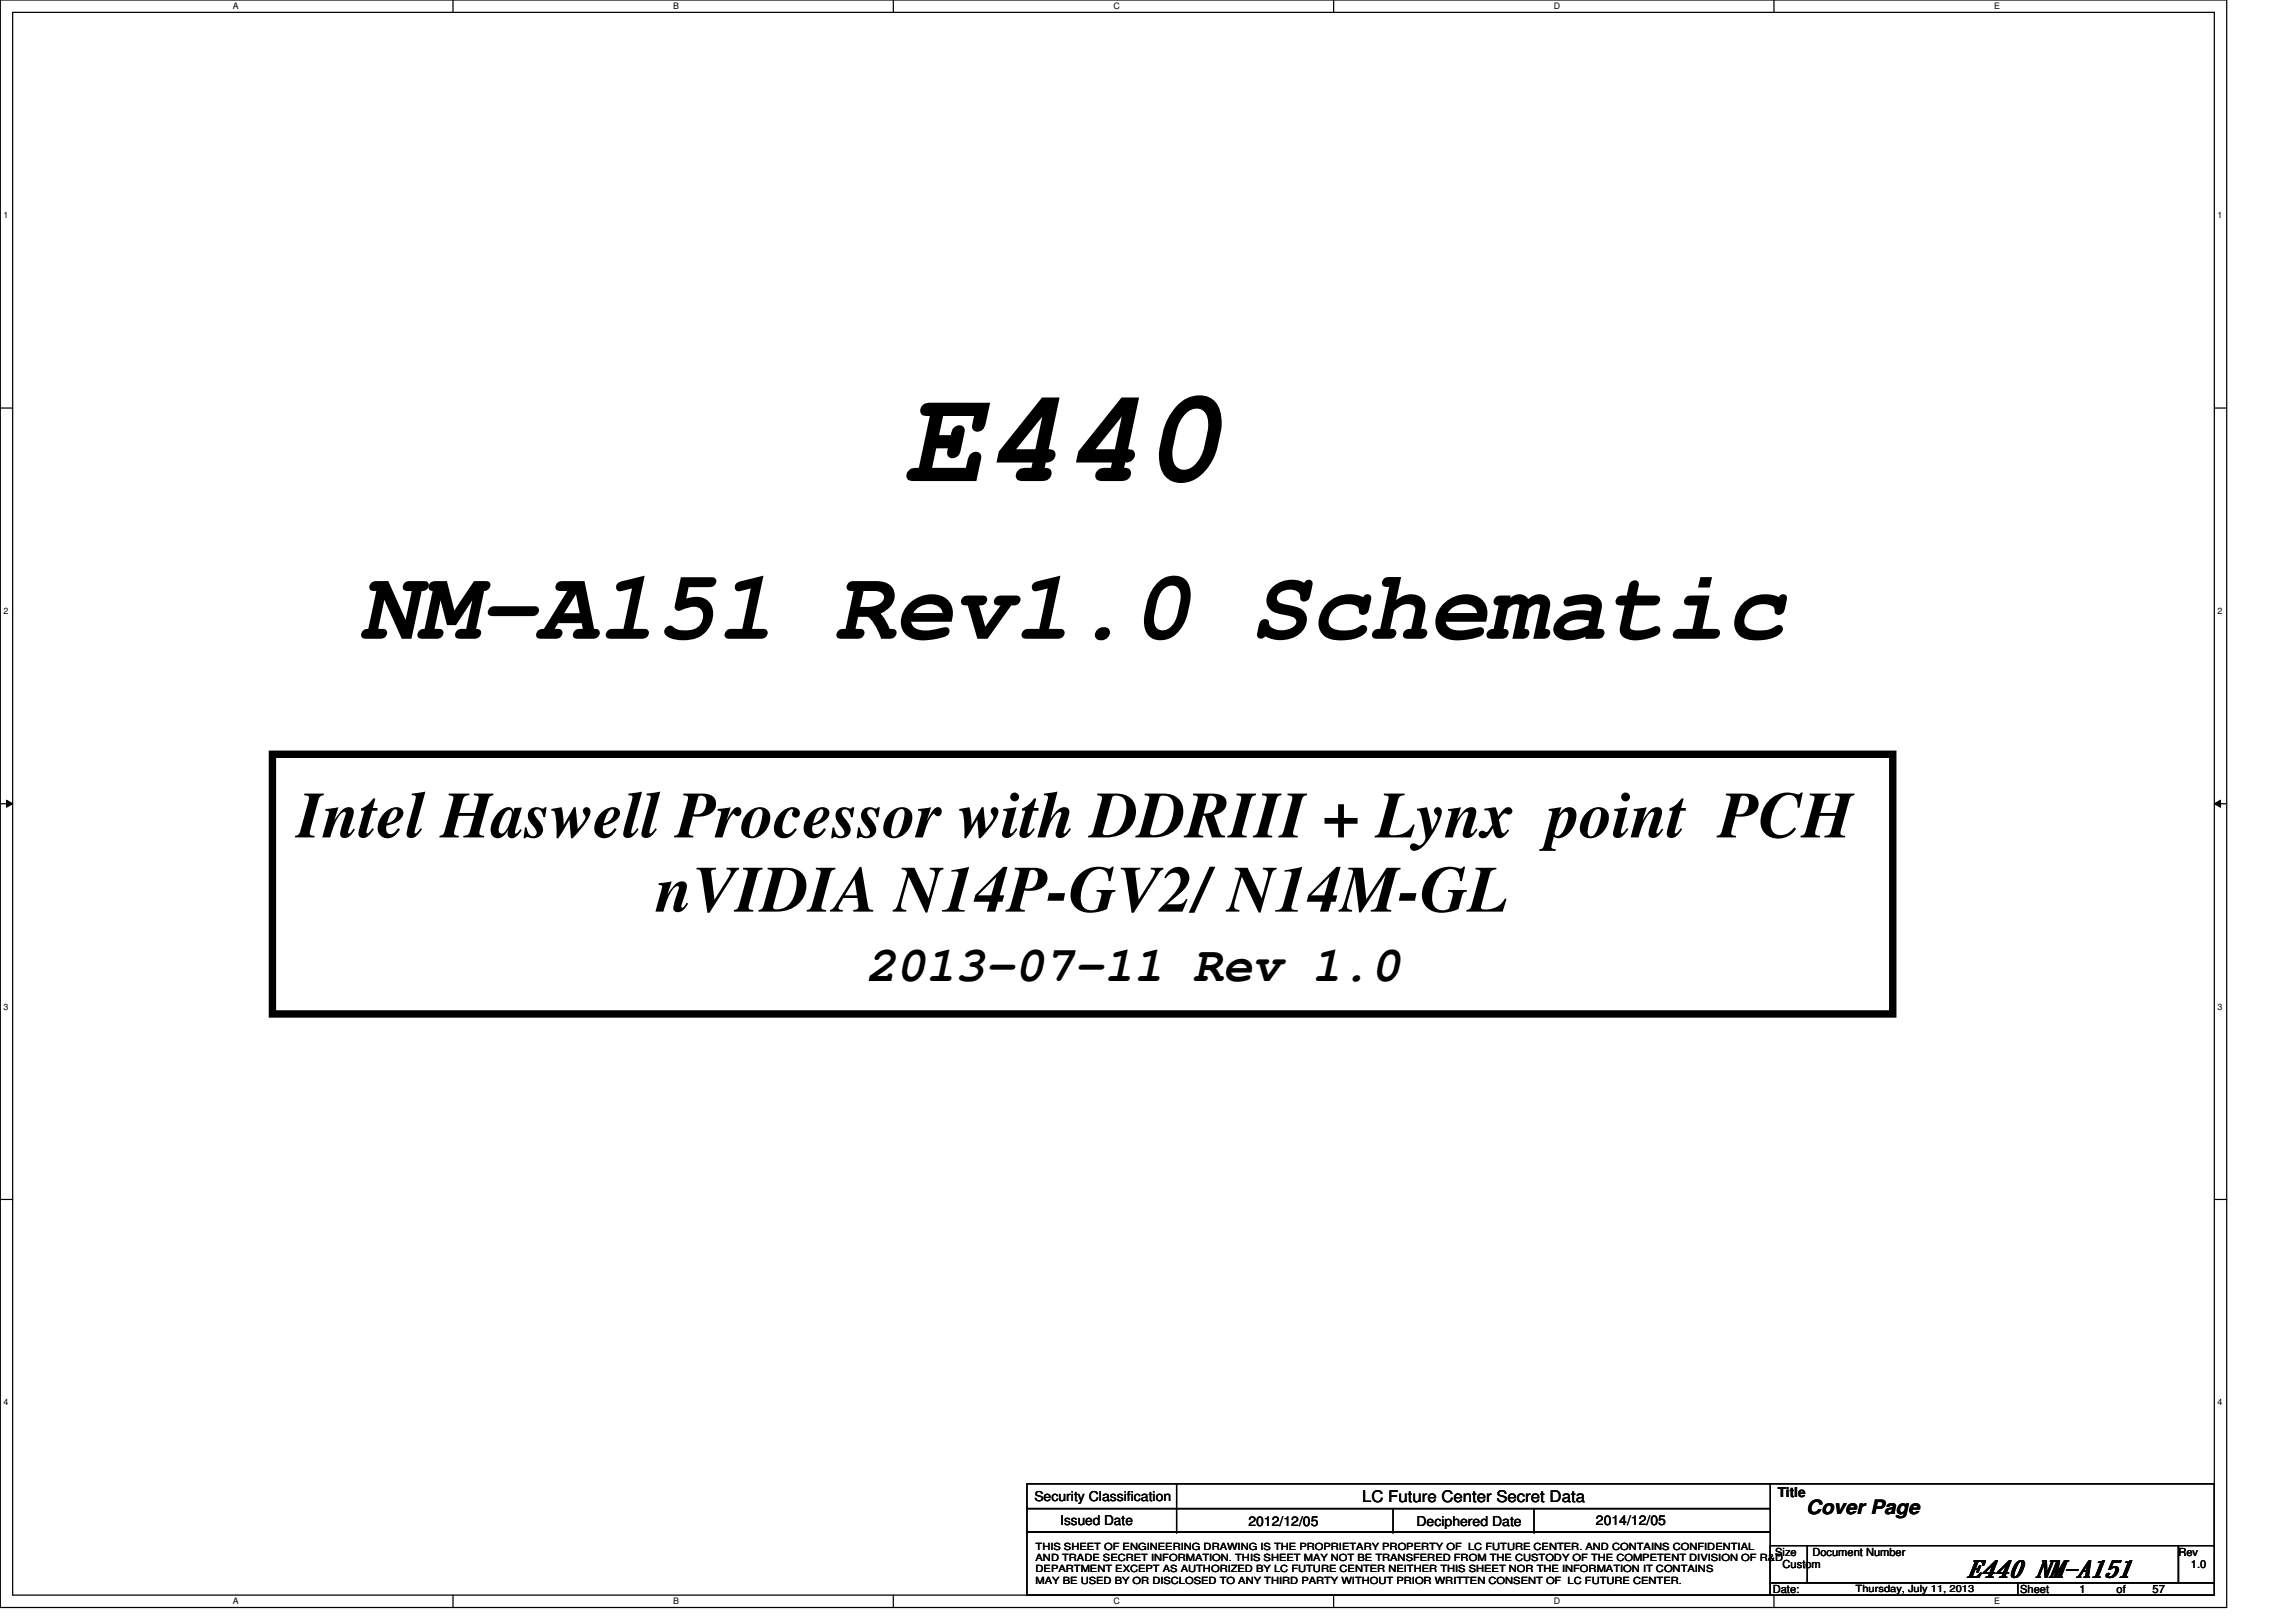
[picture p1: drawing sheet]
<svg xmlns="http://www.w3.org/2000/svg" width="297mm" height="210mm" viewBox="0 0 297 210" stroke-linecap="round" stroke-linejoin="round" font-family="sans-serif">
<defs><g id="words">
<text font-size="12.8" x="46.4" y="82.7">NM-A151 Rev1.0 Schematic</text>
<g font-size="8.5">
<text x="38.4" y="108.4">Intel Haswell Processor with DDRIII + Lynx point PCH</text>
<text x="84.8" y="118">nVIDIA N14P-GV2/ N14M-GL</text>
</g>
<text font-size="6.4" x="112.1" y="126.9">2013-07-11 Rev 1.0</text>
<text font-size="3" x="254.6" y="204.1">E440 NM-A151</text>
<text font-size="2.6" x="233.7" y="195.9">Cover Page</text>
<text font-size="2.1" x="176.2" y="194.4">LC Future Center Secret Data</text>
<g font-size="1.8">
<text x="133.8" y="194.3">Security Classification</text>
<text x="137.2" y="197.3">Issued Date</text>
<text x="161.5" y="197.5">2012/12/05</text>
<text x="183.3" y="197.5">Deciphered Date</text>
<text x="206.5" y="197.3">2014/12/05</text>
<text x="230" y="193.8">Title</text>
</g>
<g font-size="1.4">
<text x="229.7" y="201.3">Size</text>
<text x="230.6" y="202.9">Custom</text>
<text x="234.5" y="201.3">Document Number</text>
<text x="281.8" y="201.3">Rev</text>
<text x="283.4" y="202.9">1.0</text>
<text x="229.4" y="206.1">Date:</text>
<text x="261.4" y="206.1">Sheet</text>
<text x="269" y="206.1">1</text>
<text x="273.8" y="206.1">of</text>
<text x="278.5" y="206.1">57</text>
</g>
<g font-size="1.3">
<text x="134" y="200.5">THIS SHEET OF ENGINEERING DRAWING IS THE PROPRIETARY PROPERTY OF LC FUTURE CENTER. AND CONTAINS CONFIDENTIAL</text>
<text x="134" y="202">AND TRADE SECRET INFORMATION. THIS SHEET MAY NOT BE TRANSFERED FROM THE CUSTODY OF THE COMPETENT DIVISION OF R&amp;D</text>
<text x="134" y="203.5">DEPARTMENT EXCEPT AS AUTHORIZED BY LC FUTURE CENTER NEITHER THIS SHEET NOR THE INFORMATION IT CONTAINS</text>
<text x="134" y="204.9">MAY BE USED BY OR DISCLOSED TO ANY THIRD PARTY WITHOUT PRIOR WRITTEN CONSENT OF LC FUTURE CENTER.</text>
<text x="240.1" y="206">Thursday, July 11, 2013</text>
</g>
<g font-size="1.1">
<text x="30.1" y="1.2">A</text>
<text x="87.1" y="1.2">B</text>
<text x="144.1" y="1.2">C</text>
<text x="201" y="1.2">D</text>
<text x="258" y="1.2">E</text>
<text x=".4" y="28.2">1</text>
<text x="286.9" y="28.2">1</text>
<text x=".4" y="79.4">2</text>
<text x="286.9" y="79.4">2</text>
<text x=".4" y="130.6">3</text>
<text x="286.9" y="130.6">3</text>
<text x=".4" y="181.9">4</text>
<text x="286.9" y="181.9">4</text>
<text x="30.1" y="207.6">A</text>
<text x="87.1" y="207.6">B</text>
<text x="144.1" y="207.6">C</text>
<text x="201" y="207.6">D</text>
<text x="258" y="207.6">E</text>
</g>
</g></defs>
<path d="M0 0h288.1v208h-288.1zM1.6 1.6h284.9v204.8h-284.9z" fill="none" stroke="#000" stroke-width=".16"/>
<g fill="#fff">
<path d="M30.1 .2h.8v1.2h-.8z"/>
<path d="M30.1 206.6h.8v1.3h-.8z"/>
</g>
<path d="M58.6 0v1.6M58.6 206.4v1.6" fill="none" stroke="#000" stroke-width=".16"/>
<g fill="#fff">
<path d="M87.1 .2h.7v1.2h-.7z"/>
<path d="M87.1 206.6h.7v1.3h-.7z"/>
</g>
<path d="M115.6 0v1.6M115.6 206.4v1.6" fill="none" stroke="#000" stroke-width=".16"/>
<g fill="#fff">
<path d="M144.1 .2h.8v1.2h-.8z"/>
<path d="M144.1 206.6h.8v1.3h-.8z"/>
</g>
<path d="M172.5 0v1.6M172.5 206.4v1.6" fill="none" stroke="#000" stroke-width=".16"/>
<g fill="#fff">
<path d="M201 .2h.8v1.2h-.8z"/>
<path d="M201 206.6h.8v1.3h-.8z"/>
</g>
<path d="M229.5 0v1.6M229.5 206.4v1.6" fill="none" stroke="#000" stroke-width=".16"/>
<g fill="#fff">
<path d="M258 .2h.7v1.2h-.7z"/>
<path d="M258 206.6h.7v1.3h-.7z"/>
<path d="M.4 27.2h.7v1.3h-.7z"/>
<path d="M286.9 27.2h.6v1.3h-.6z"/>
<path d="M.4 78.4h.7v1.3h-.7z"/>
<path d="M286.9 78.4h.6v1.3h-.6z"/>
</g>
<path d="M0 52.8h1.6M286.5 52.8h1.6" fill="none" stroke="#000" stroke-width=".16"/>
<g fill="#fff">
<path d="M.4 129.6h.7v1.3h-.7z"/>
<path d="M286.9 129.6h.6v1.3h-.6z"/>
</g>
<path d="M0 104h1.6M286.5 104h1.6" fill="none" stroke="#000" stroke-width=".16"/>
<path d="M.8 103.5l.8 .5-.8 .5zM286.5 104l.8-.5v1z" fill="#000"/>
<path d="M.8 103.5l.8 .5-.8 .5zM286.5 104l.8-.5v1z" fill="none" stroke="#000" stroke-width=".13"/>
<g fill="#fff">
<path d="M.4 180.8h.7v1.3h-.7z"/>
<path d="M286.9 180.8h.6v1.3h-.6z"/>
</g>
<g fill="none" stroke="#000" stroke-width=".16">
<path d="M0 155.2h1.6M286.5 155.2h1.6M132.9 192h96.1v3.2h-96.1zM132.9 195.2h96.1v3.1h-96.1zM132.9 198.3h96.1v8.1h-96.1zM152.2 195.2h.1M152.2 198.3h.1M152.2 192v6.3M180.2 198.3h.1M180.2 195.2v3.1M198.5 198.3h.1M198.5 195.2v3.1"/>
<path d="M228.9 192h57.6M286.5 192h.1M286.5 192v8M229 200h4.8v4.8h-4.8zM229 204.8h32v1.6h-32zM233.8 200h48v4.8h-48zM261 204.8h25.5v1.6h-25.5zM281.8 200h4.7v4.8h-4.7z"/>
</g>
<path d="M35.2 97.6h209.7v33.6h-209.7z" fill="none" stroke="#000" stroke-width=".96"/>
<path d="M119.3 52.5a1.26 1.26 0 0 1 1.1-.4h7.7l-.6 2.6a1.01 1.01 0 0 1-.5 1 1.01 1.01 0 0 1-1.2-.1v-.5l.2-1.3h-4l-.5 2.5h1.5a1.14 1.14 0 0 1 1.5-1.2l.2 .3 .1 .3-.5 2.5a1.05 1.05 0 0 1-1.6 .9l-.2-.4 .1-.7h-1.5l-.5 2.5h4.4l.2-.9a1.04 1.04 0 0 1 1.6-.9l.1 .2v.3l-.6 3.1h-8.1a.81 .81 0 0 1-.9-.6 .81 .81 0 0 1 .4-1l.5-.1 .7-.1 1.4-6.7h-.3a.78 .78 0 0 1-.9-.3 .78 .78 0 0 1 .2-1zM134.8 51.4h2.3l-1.4 6.7a.77 .77 0 0 1 .8 .5 .77 .77 0 0 1-.3 1l-.4 .2-.5 .1-.2 .6a.8 .8 0 0 1 1 .6 .8 .8 0 0 1-.5 1l-.5 .1-2.7 .1a.81 .81 0 0 1-1-.6 .81 .81 0 0 1 .5-1 2.63 2.63 0 0 1 1.5-.2l.2-.6h-4.7l.3-1.5zM134.8 53.9l-3.3 4.2h2.4zM145.1 51.4h2.3l-1.5 6.7a.77 .77 0 0 1 .9 .5 .77 .77 0 0 1-.3 1l-.4 .2-.5 .1-.2 .6a.8 .8 0 0 1 .9 .6 .8 .8 0 0 1-.5 1l-.5 .1-2.6 .1a.81 .81 0 0 1-1-.6 .81 .81 0 0 1 .5-1 2.63 2.63 0 0 1 1.5-.2l.2-.6h-4.7l.3-1.5zM145.1 53.9l-3.4 4.2h2.5zM152.6 52.2a3.3 3.3 0 0 1 4.7-.1 5 5 0 0 1 .6 3.8 8.9 8.9 0 0 1-1.9 5 3.6 3.6 0 0 1-5 1 4 4 0 0 1-1-3.6l.1-.5a8.9 8.9 0 0 1 2-5.1zM153.4 53.5a4.6 4.6 0 0 0-1.2 2.4l-.4 1.9a2.98 2.98 0 0 0 .5 2.7 1.85 1.85 0 0 0 2.6-.7 4.7 4.7 0 0 0 .9-2l.4-1.9a3 3 0 0 0-.5-2.7 1.67 1.67 0 0 0-2.3 .3z" fill="#000"/>
<use href="#words"/>
</svg>
